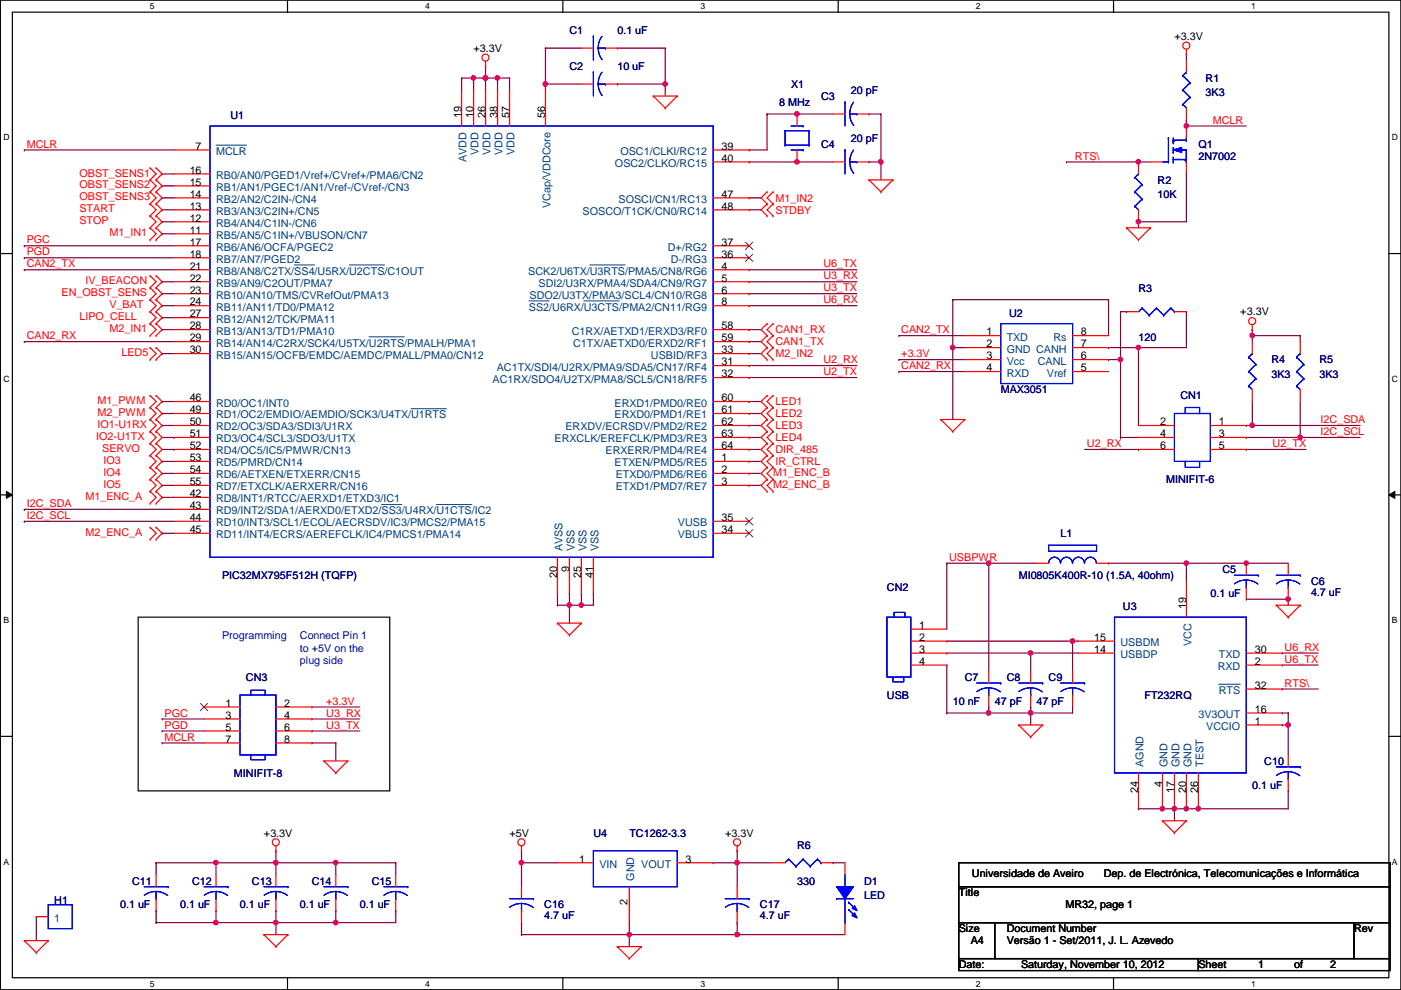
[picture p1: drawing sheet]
<svg xmlns="http://www.w3.org/2000/svg" width="297mm" height="210mm" viewBox="0 0 297 210" stroke-linecap="round" stroke-linejoin="round" font-family="sans-serif">
<defs><g id="words">
<g font-size="2.3">
<text x="100.4" y="11">+3.3V</text>
<text x="249" y="8.5">+3.3V</text>
<text x="97.8" y="24.9" transform="rotate(-90 97.8 24.9)">19</text>
<text x="100.4" y="24.9" transform="rotate(-90 100.4 24.9)">10</text>
<text x="102.9" y="24.9" transform="rotate(-90 102.9 24.9)">26</text>
<text x="105.4" y="24.9" transform="rotate(-90 105.4 24.9)">38</text>
<text x="108" y="24.9" transform="rotate(-90 108 24.9)">57</text>
<text x="115.6" y="24.9" transform="rotate(-90 115.6 24.9)">56</text>
<text x="41.5" y="31.7">7</text>
<text x="153" y="31.7">39</text>
<text x="153" y="34.3">40</text>
<text x="40.2" y="36.8">16</text>
<text x="40.2" y="39.4">15</text>
<text x="40.2" y="41.9">14</text>
<text x="153" y="41.9">47</text>
<text x="40.2" y="44.4">13</text>
<text x="40.2" y="47">12</text>
<text x="153" y="44.4">48</text>
<text x="40.2" y="49.5">11</text>
<text x="40.2" y="52.1">17</text>
<text x="153" y="52.1">37</text>
<text x="40.2" y="54.6">18</text>
<text x="40.2" y="57.1">21</text>
<text x="40.2" y="59.7">22</text>
<text x="153" y="54.6">36</text>
<text x="153" y="57.1">4</text>
<text x="153" y="59.7">5</text>
<text x="40.2" y="62.2">23</text>
<text x="40.2" y="64.8">24</text>
<text x="153" y="62.2">6</text>
<text x="153" y="64.8">8</text>
<text x="40.2" y="67.3">27</text>
<text x="40.2" y="69.8">28</text>
<text x="153" y="69.8">58</text>
<text x="209.1" y="71.1">1</text>
<text x="229.2" y="71.1">8</text>
<text x="263" y="66.9">+3.3V</text>
<text x="40.2" y="72.4">29</text>
<text x="40.2" y="74.9">30</text>
<text x="153" y="72.4">59</text>
<text x="153" y="74.9">33</text>
<text x="153" y="77.5">31</text>
<text x="209.1" y="73.7">2</text>
<text x="209.1" y="76.2">3</text>
<text x="229.2" y="73.7">7</text>
<text x="229.2" y="76.2">6</text>
<text x="153" y="80">32</text>
<text x="209.1" y="78.7">4</text>
<text x="229.2" y="78.7">5</text>
<text x="40.2" y="85.1">46</text>
<text x="40.2" y="87.6">49</text>
<text x="153" y="85.1">60</text>
<text x="153" y="87.6">61</text>
<text x="40.2" y="90.2">50</text>
<text x="40.2" y="92.7">51</text>
<text x="40.2" y="95.2">52</text>
<text x="153" y="90.2">62</text>
<text x="153" y="92.7">63</text>
<text x="153" y="95.2">64</text>
<text x="246" y="90.2">2</text>
<text x="246" y="92.7">4</text>
<text x="246" y="95.2">6</text>
<text x="258.4" y="90.2">1</text>
<text x="258.4" y="92.7">3</text>
<text x="258.4" y="95.2">5</text>
<text x="40.2" y="97.8">53</text>
<text x="40.2" y="100.3">54</text>
<text x="153" y="97.8">1</text>
<text x="153" y="100.3">2</text>
<text x="40.2" y="102.9">55</text>
<text x="40.2" y="105.4">42</text>
<text x="40.2" y="107.9">43</text>
<text x="153" y="102.9">3</text>
<text x="40.2" y="110.5">44</text>
<text x="40.2" y="113">45</text>
<text x="153" y="110.5">35</text>
<text x="153" y="113">34</text>
<text x="118.1" y="122.5" transform="rotate(-90 118.1 122.5)">20</text>
<text x="120.7" y="121.2" transform="rotate(-90 120.7 121.2)">9</text>
<text x="123.2" y="122.5" transform="rotate(-90 123.2 122.5)">25</text>
<text x="125.8" y="122.5" transform="rotate(-90 125.8 122.5)">41</text>
<text x="251.5" y="129.1" transform="rotate(-90 251.5 129.1)">19</text>
<text x="194.9" y="133.3">1</text>
<text x="194.9" y="135.9">2</text>
<text x="232" y="135.9">15</text>
<text x="194.9" y="138.4">3</text>
<text x="194.9" y="141">4</text>
<text x="232" y="138.4">14</text>
<text x="266" y="138.4">30</text>
<text x="266" y="141">2</text>
<text x="47.8" y="149.9">1</text>
<text x="60.3" y="149.9">2</text>
<text x="266" y="146">32</text>
<text x="47.8" y="152.4">3</text>
<text x="47.8" y="154.9">5</text>
<text x="60.3" y="152.4">4</text>
<text x="60.3" y="154.9">6</text>
<text x="266" y="153.7">1</text>
<text x="266" y="151.1">16</text>
<text x="47.8" y="157.5">7</text>
<text x="60.3" y="157.5">8</text>
<text x="246.4" y="166.9" transform="rotate(-90 246.4 166.9)">4</text>
<text x="241.3" y="168.2" transform="rotate(-90 241.3 168.2)">24</text>
<text x="249" y="168.2" transform="rotate(-90 249 168.2)">17</text>
<text x="251.5" y="168.2" transform="rotate(-90 251.5 168.2)">20</text>
<text x="254" y="168.2" transform="rotate(-90 254 168.2)">26</text>
<text x="56" y="177.4">+3.3V</text>
<text x="108" y="177.4">+5V</text>
<text x="153.8" y="177.4">+3.3V</text>
<text x="122.8" y="182.9">1</text>
<text x="145.4" y="182.9">3</text>
<text x="133" y="191.8" transform="rotate(-90 133 191.8)">2</text>
<text x="203.3" y="190.1">Title</text>
<text x="206.1" y="186">Universidade de Aveiro</text>
<text x="234" y="186">Dep. de Electrónica, Telecomunicações e Informática</text>
<text x="203.3" y="197.7">Size</text>
<text x="213.4" y="197.7">Document Number</text>
<text x="225.9" y="192.6">MR32, page 1</text>
<text x="287.1" y="197.7">Rev</text>
<text x="205.8" y="200.2">A4</text>
<text x="213.4" y="200.2">Versão 1 - Set/2011, J. L. Azevedo</text>
<text x="203.3" y="205.3">Date:</text>
<text x="216.5" y="205.3">Saturday, November 10, 2012</text>
<text x="254.1" y="205.3">Sheet</text>
<text x="266.8" y="205.3">1</text>
<text x="274.4" y="205.3">of</text>
<text x="282" y="205.3">2</text>
</g>
<g font-size="2.3" fill="#000080">
<text x="120.7" y="7.2">C1</text>
<text x="130.9" y="7.2">0.1 uF</text>
<text x="120.7" y="14.8">C2</text>
<text x="130.9" y="14.8">10 uF</text>
<text x="255.6" y="17.4">R1</text>
<text x="165.2" y="22.4">8 MHz</text>
<text x="167.7" y="18.6">X1</text>
<text x="174.1" y="21.2">C3</text>
<text x="180.4" y="19.9">20 pF</text>
<text x="255.6" y="20.4">3K3</text>
<text x="48.8" y="25.2">U1</text>
<text x="174.1" y="31.3">C4</text>
<text x="180.4" y="30.1">20 pF</text>
<text x="254.1" y="31.3">Q1</text>
<text x="254.1" y="33.9">2N7002</text>
<text x="245.4" y="38.9">R2</text>
<text x="245.4" y="42">10K</text>
<text x="241.4" y="61.8">R3</text>
<text x="213.9" y="67.1">U2</text>
<text x="241.4" y="72.2">120</text>
<text x="269.6" y="77">R4</text>
<text x="279.7" y="77">R5</text>
<text x="212.2" y="83.4">MAX3051</text>
<text x="269.6" y="80.1">3K3</text>
<text x="279.7" y="80.1">3K3</text>
<text x="250.3" y="84.7">CN1</text>
<text x="247.2" y="102.4">MINIFIT-6</text>
<text x="224.9" y="113.9">L1</text>
<text x="47.1" y="122.8">PIC32MX795F512H (TQFP)</text>
<text x="188" y="125.3">CN2</text>
<text x="216" y="122.8">MI0805K400R-10 (1.5A, 40ohm)</text>
<text x="259.2" y="121.5">C5</text>
<text x="278" y="124">C6</text>
<text x="238.1" y="129.4">U3</text>
<text x="256.6" y="126.6">0.1 uF</text>
<text x="278" y="126.3">4.7 uF</text>
<text x="52.2" y="144.4">CN3</text>
<text x="188" y="148.2">USB</text>
<text x="202" y="149.4">10 nF</text>
<text x="204.6" y="144.4">C7</text>
<text x="210.9" y="149.4">47 pF</text>
<text x="213.4" y="144.4">C8</text>
<text x="219.8" y="149.4">47 pF</text>
<text x="222.3" y="144.4">C9</text>
<text x="242.7" y="148.2">FT232RQ</text>
<text x="49.6" y="164.7">MINIFIT-8</text>
<text x="265.5" y="167.2">0.1 uF</text>
<text x="268.1" y="162.1">C10</text>
<text x="125.8" y="177.4">U4</text>
<text x="133.4" y="177.4">TC1262-3.3</text>
<text x="169" y="179.9">R6</text>
<text x="11.5" y="191.6">H1</text>
<text x="28" y="187.5">C11</text>
<text x="40.7" y="187.5">C12</text>
<text x="53.4" y="187.5">C13</text>
<text x="66.1" y="187.5">C14</text>
<text x="78.8" y="187.5">C15</text>
<text x="169" y="187.5">330</text>
<text x="183.2" y="187.5">D1</text>
<text x="183.2" y="190.6">LED</text>
<text x="25.5" y="192.6">0.1 uF</text>
<text x="38.2" y="192.6">0.1 uF</text>
<text x="50.9" y="192.6">0.1 uF</text>
<text x="63.6" y="192.6">0.1 uF</text>
<text x="76.3" y="192.6">0.1 uF</text>
<text x="115.4" y="192.6">C16</text>
<text x="115.4" y="194.9">4.7 uF</text>
<text x="161.1" y="192.6">C17</text>
<text x="161.1" y="194.9">4.7 uF</text>
</g>
<g font-size="2.3" fill="#f00">
<text x="257.1" y="26.2">MCLR</text>
<text x="5.7" y="31.3">MCLR</text>
<text x="227.9" y="33.8">RTS\</text>
<text x="16.8" y="37.4">OBST_SENS1</text>
<text x="16.8" y="40">OBST_SENS2</text>
<text x="16.8" y="42.5">OBST_SENS3</text>
<text x="16.8" y="45">START</text>
<text x="16.8" y="47.6">STOP</text>
<text x="164.4" y="42.8">M1_IN2</text>
<text x="164.4" y="45.3">STDBY</text>
<text x="5.7" y="51.6">PGC</text>
<text x="23.2" y="50.1">M1_IN1</text>
<text x="5.7" y="54.1">PGD</text>
<text x="5.7" y="56.7">CAN2_TX</text>
<text x="174.6" y="59.2">U3_RX</text>
<text x="174.6" y="56.7">U6_TX</text>
<text x="13" y="62.8">EN_OBST_SENS</text>
<text x="18.1" y="60.3">IV_BEACON</text>
<text x="23.2" y="65.4">V_BAT</text>
<text x="174.6" y="61.8">U3_TX</text>
<text x="174.6" y="64.3">U6_RX</text>
<text x="5.7" y="71.9">CAN2_RX</text>
<text x="16.8" y="67.9">LIPO_CELL</text>
<text x="23.2" y="70.4">M2_IN1</text>
<text x="164.4" y="70.7">CAN1_RX</text>
<text x="191.1" y="70.7">CAN2_TX</text>
<text x="25.7" y="75.5">LED5</text>
<text x="164.4" y="75.8">M2_IN2</text>
<text x="164.4" y="73.2">CAN1_TX</text>
<text x="174.6" y="77">U2_RX</text>
<text x="191.1" y="75.7">+3.3V</text>
<text x="174.6" y="79.5">U2_TX</text>
<text x="191.1" y="78.3">CAN2_RX</text>
<text x="20.7" y="85.7">M1_PWM</text>
<text x="20.7" y="88.2">M2_PWM</text>
<text x="164.4" y="85.9">LED1</text>
<text x="164.4" y="88.5">LED2</text>
<text x="280" y="89.7">I2C_SDA</text>
<text x="20.4" y="93.3">IO2-U1TX</text>
<text x="20.7" y="90.8">IO1-U1RX</text>
<text x="21.7" y="95.8">SERVO</text>
<text x="164.4" y="91">LED3</text>
<text x="164.4" y="93.6">LED4</text>
<text x="230.5" y="94.8">U2_RX</text>
<text x="269.8" y="94.8">U2_TX</text>
<text x="280" y="92.2">I2C_SCL</text>
<text x="21.9" y="98.4">IO3</text>
<text x="21.9" y="100.9">IO4</text>
<text x="163.9" y="100.9">M1_ENC_B</text>
<text x="164.4" y="98.6">IR_CTRL</text>
<text x="164.4" y="96.1">DIR_485</text>
<text x="5.7" y="107.5">I2C_SDA</text>
<text x="18.1" y="106">M1_ENC_A</text>
<text x="21.9" y="103.5">IO5</text>
<text x="163.9" y="103.5">M2_ENC_B</text>
<text x="5.7" y="110">I2C_SCL</text>
<text x="18.1" y="113.6">M2_ENC_A</text>
<text x="201.2" y="118.9">USBPWR</text>
<text x="272.4" y="138">U6_RX</text>
<text x="272.4" y="140.5">U6_TX</text>
<text x="69.2" y="149.4">+3.3V</text>
<text x="272.4" y="145.6">RTS\</text>
<text x="34.9" y="151.9">PGC</text>
<text x="34.9" y="154.5">PGD</text>
<text x="69.2" y="151.9">U3_RX</text>
<text x="69.2" y="154.5">U3_TX</text>
<text x="34.9" y="157">MCLR</text>
</g>
<g font-size="2.3" fill="#004080">
<text x="45.8" y="32.9">MCLR</text>
<text x="98.9" y="34.3" transform="rotate(-90 98.9 34.3)">AVDD</text>
<text x="101.5" y="32.8" transform="rotate(-90 101.5 32.8)">VDD</text>
<text x="104" y="32.8" transform="rotate(-90 104 32.8)">VDD</text>
<text x="106.5" y="32.8" transform="rotate(-90 106.5 32.8)">VDD</text>
<text x="109.1" y="32.8" transform="rotate(-90 109.1 32.8)">VDD</text>
<text x="130.4" y="35.4">OSC2/CLKO/RC15</text>
<text x="131.5" y="32.9">OSC1/CLKI/RC12</text>
<text x="45.8" y="37.9">RB0/AN0/PGED1/Vref+/CVref+/PMA6/CN2</text>
<text x="45.8" y="40.5">RB1/AN1/PGEC1/AN1/Vref-/CVref-/CN3</text>
<text x="45.8" y="43">RB2/AN2/C2IN-/CN4</text>
<text x="45.8" y="45.6">RB3/AN3/C2IN+/CN5</text>
<text x="116.7" y="44.1" transform="rotate(-90 116.7 44.1)">VCap/VDDCore</text>
<text x="123.5" y="45.6">SOSCO/T1CK/CN0/RC14</text>
<text x="131.1" y="43">SOSCI/CN1/RC13</text>
<text x="45.8" y="50.6">RB5/AN5/C1IN+/VBUSON/CN7</text>
<text x="45.8" y="48.1">RB4/AN4/C1IN-/CN6</text>
<text x="45.8" y="53.2">RB6/AN6/OCFA/PGEC2</text>
<text x="141.6" y="53.2">D+/RG2</text>
<text x="45.8" y="55.7">RB7/AN7/PGED2</text>
<text x="45.8" y="58.3">RB8/AN8/C2TX/SS4/U5RX/U2CTS/C1OUT</text>
<text x="112" y="58.3">SCK2/U6TX/U3RTS/PMA5/CN8/RG6</text>
<text x="142.2" y="55.7">D-/RG3</text>
<text x="45.8" y="60.8">RB9/AN9/C2OUT/PMA7</text>
<text x="45.8" y="63.3">RB10/AN10/TMS/CVRefOut/PMA13</text>
<text x="45.8" y="65.9">RB11/AN11/TD0/PMA12</text>
<text x="112.1" y="65.9">SS2/U6RX/U3CTS/PMA2/CN11/RG9</text>
<text x="112.3" y="63.3">SDO2/U3TX/PMA3/SCL4/CN10/RG8</text>
<text x="114.2" y="60.8">SDI2/U3RX/PMA4/SDA4/CN9/RG7</text>
<text x="45.8" y="68.4">RB12/AN12/TCK/PMA11</text>
<text x="45.8" y="71">RB13/AN13/TD1/PMA10</text>
<text x="121.2" y="71">C1RX/AETXD1/ERXD3/RF0</text>
<text x="45.8" y="73.5">RB14/AN14/C2RX/SCK4/U5TX/U2RTS/PMALH/PMA1</text>
<text x="45.8" y="76">RB15/AN15/OCFB/EMDC/AEMDC/PMALL/PMA0/CN12</text>
<text x="121.5" y="73.5">C1TX/AETXD0/ERXD2/RF1</text>
<text x="138" y="76">USBID/RF3</text>
<text x="213.4" y="72.2">TXD</text>
<text x="213.4" y="74.8">GND CANH</text>
<text x="213.4" y="77.3">Vcc</text>
<text x="220" y="77.3">CANL</text>
<text x="223.3" y="72.2">Rs</text>
<text x="104.4" y="81.1">AC1RX/SDO4/U2TX/PMA8/SCL5/CN18/RF5</text>
<text x="105.3" y="78.6">AC1TX/SDI4/U2RX/PMA9/SDA5/CN17/RF4</text>
<text x="213.4" y="79.8">RXD</text>
<text x="222" y="79.8">Vref</text>
<text x="45.8" y="86.2">RD0/OC1/INT0</text>
<text x="45.8" y="88.7">RD1/OC2/EMDIO/AEMDIO/SCK3/U4TX/U1RTS</text>
<text x="130.3" y="86.2">ERXD1/PMD0/RE0</text>
<text x="130.3" y="88.7">ERXD0/PMD1/RE1</text>
<text x="45.8" y="91.3">RD2/OC3/SDA3/SDI3/U1RX</text>
<text x="45.8" y="93.8">RD3/OC4/SCL3/SDO3/U1TX</text>
<text x="117.6" y="93.8">ERXCLK/EREFCLK/PMD3/RE3</text>
<text x="119.9" y="91.3">ERXDV/ECRSDV/PMD2/RE2</text>
<text x="45.8" y="96.4">RD4/OC5/IC5/PMWR/CN13</text>
<text x="45.8" y="98.9">RD5/PMRD/CN14</text>
<text x="45.8" y="101.4">RD6/AETXEN/ETXERR/CN15</text>
<text x="128.4" y="96.4">ERXERR/PMD4/RE4</text>
<text x="130.3" y="98.9">ETXEN/PMD5/RE5</text>
<text x="130.6" y="101.4">ETXD0/PMD6/RE6</text>
<text x="45.8" y="104">RD7/ETXCLK/AERXERR/CN16</text>
<text x="45.8" y="106.5">RD8/INT1/RTCC/AERXD1/ETXD3/IC1</text>
<text x="130.6" y="104">ETXD1/PMD7/RE7</text>
<text x="45.8" y="109.1">RD9/INT2/SDA1/AERXD0/ETXD2/SS3/U4RX/U1CTS/IC2</text>
<text x="45.8" y="111.6">RD10/INT3/SCL1/ECOL/AECRSDV/IC3/PMCS2/PMA15</text>
<text x="143.7" y="111.6">VUSB</text>
<text x="45.8" y="114.1">RD11/INT4/ECRS/AEREFCLK/IC4/PMCS1/PMA14</text>
<text x="119.2" y="116.9" transform="rotate(-90 119.2 116.9)">AVSS</text>
<text x="121.8" y="116.9" transform="rotate(-90 121.8 116.9)">VSS</text>
<text x="124.3" y="116.9" transform="rotate(-90 124.3 116.9)">VSS</text>
<text x="126.9" y="116.9" transform="rotate(-90 126.9 116.9)">VSS</text>
<text x="143.7" y="114.1">VBUS</text>
<text x="237.6" y="137">USBDM</text>
<text x="252.6" y="136.9" transform="rotate(-90 252.6 136.9)">VCC</text>
<text x="237.6" y="139.5">USBDP</text>
<text x="258.2" y="142.1">RXD</text>
<text x="258.4" y="139.5">TXD</text>
<text x="258.4" y="147.2">RTS</text>
<text x="254.1" y="152.2">3V3OUT</text>
<text x="255.7" y="154.8">VCCIO</text>
<text x="242.4" y="162.6" transform="rotate(-90 242.4 162.6)">AGND</text>
<text x="247.5" y="162.6" transform="rotate(-90 247.5 162.6)">GND</text>
<text x="250.1" y="162.6" transform="rotate(-90 250.1 162.6)">GND</text>
<text x="252.6" y="162.6" transform="rotate(-90 252.6 162.6)">GND</text>
<text x="255.1" y="162.6" transform="rotate(-90 255.1 162.6)">TEST</text>
<text x="127.1" y="184">VIN</text>
<text x="136" y="184">VOUT</text>
<text x="134.5" y="186.7" transform="rotate(-90 134.5 186.7)">GND</text>
<text x="11.5" y="195.4">1</text>
</g>
<g font-size="2.3" fill="#0000a0">
<text x="47.1" y="135.5">Programming</text>
<text x="63.6" y="135.5">Connect Pin 1</text>
<text x="63.6" y="138.1">to +5V on the</text>
<text x="63.6" y="140.8">plug side</text>
</g>
<g font-size="1.8">
<text x="31.8" y="1.9">5</text>
<text x="90.1" y="1.9">4</text>
<text x="148.5" y="1.9">3</text>
<text x="206.9" y="1.9">2</text>
<text x="265.3" y="1.9">1</text>
<text x=".7" y="29.8">D</text>
<text x="295.1" y="29.8">D</text>
<text x=".7" y="80.9">C</text>
<text x="295.1" y="80.9">C</text>
<text x=".7" y="132.1">B</text>
<text x="295.1" y="132.1">B</text>
<text x=".7" y="183.3">A</text>
<text x="295.1" y="183.3">A</text>
<text x="31.8" y="209.2">5</text>
<text x="90.1" y="209.2">4</text>
<text x="148.5" y="209.2">3</text>
<text x="206.9" y="209.2">2</text>
<text x="265.3" y="209.2">1</text>
</g>
</g></defs>
<path d="M.1 0h296.9v209.8h-296.9zM2.6 2.6h291.9v204.7h-291.9z" fill="none" stroke="#000" stroke-width=".25"/>
<g fill="#fff">
<path d="M31.8 .3h1v2h-1z"/>
<path d="M31.8 207.6h1v1.9h-1z"/>
</g>
<path d="M61 0v2.6M61 207.3v2.5" fill="none" stroke="#000" stroke-width=".25"/>
<g fill="#fff">
<path d="M90.1 .3h1v2h-1z"/>
<path d="M90.1 207.6h1v1.9h-1z"/>
</g>
<path d="M119.3 0v2.6M119.3 207.3v2.5" fill="none" stroke="#000" stroke-width=".25"/>
<g fill="#fff">
<path d="M148.5 .3h1v2h-1z"/>
<path d="M148.5 207.6h1v1.9h-1z"/>
</g>
<path d="M177.7 0v2.6M177.7 207.3v2.5" fill="none" stroke="#000" stroke-width=".25"/>
<g fill="#fff">
<path d="M206.9 .3h1v2h-1z"/>
<path d="M206.9 207.6h1v1.9h-1z"/>
</g>
<path d="M236.1 0v2.6M236.1 207.3v2.5" fill="none" stroke="#000" stroke-width=".25"/>
<g fill="#fff">
<path d="M265.3 .3h.9v2h-.9z"/>
<path d="M265.3 207.6h.9v1.9h-.9z"/>
<path d="M.7 28.2h1.3v1.9h-1.3z"/>
<path d="M295.1 28.2h1.3v1.9h-1.3z"/>
<path d="M.7 79.3h1.3v2h-1.3z"/>
<path d="M295.1 79.3h1.3v2h-1.3z"/>
</g>
<path d="M.1 53.8h2.5M294.5 53.8h2.5" fill="none" stroke="#000" stroke-width=".25"/>
<g fill="#fff">
<path d="M.7 130.5h1.2v2h-1.2z"/>
<path d="M295.1 130.5h1.2v2h-1.2z"/>
</g>
<path d="M.1 104.9h2.5M294.5 104.9h2.5" fill="none" stroke="#000" stroke-width=".25"/>
<path d="M1.4 104.2l1.2 .7-1.2 .8zM294.5 104.9l1.2-.7v1.5z" fill="#000"/>
<path d="M1.4 104.2l1.2 .7-1.2 .8zM294.5 104.9l1.2-.7v1.5z" fill="none" stroke="#000" stroke-width=".21"/>
<g fill="#fff">
<path d="M.7 181.7h1.2v2h-1.2z"/>
<path d="M295.1 181.7h1.2v2h-1.2z"/>
</g>
<path d="M.1 156.1h2.5M294.5 156.1h2.5" fill="none" stroke="#000" stroke-width=".25"/>
<path d="M97.9 16.6h.1M97.9 16.6v2.5M100.4 16.6h.1M100.4 16.6h2.6" fill="none" stroke="#800040" stroke-width=".25"/>
<circle cx="100.4" cy="16.5" r=".49" fill="#f0f"/>
<circle cx="100.4" cy="16.5" r=".49" fill="none" stroke="#f0f" stroke-width=".25"/>
<path d="M100.4 16.6h.1M100.4 16.6v2.5M103 16.6h.1M103 16.6v2.5M108 16.6h.1M108 16.6v2.5" fill="none" stroke="#800040" stroke-width=".25"/>
<circle cx="102.9" cy="16.5" r=".49" fill="#f0f"/>
<circle cx="102.9" cy="16.5" r=".49" fill="none" stroke="#f0f" stroke-width=".25"/>
<path d="M105.5 16.6h.1M105.5 16.6h2.5M105.5 16.6v2.5" fill="none" stroke="#800040" stroke-width=".25"/>
<circle cx="105.5" cy="16.5" r=".49" fill="#f0f"/>
<circle cx="105.5" cy="16.5" r=".49" fill="none" stroke="#f0f" stroke-width=".25"/>
<path d="M103 14h.1M103 14v2.6M118.2 125.8h.1M118.2 128.3h.1M118.2 125.8v2.5M120.7 125.8h.1M120.7 125.8v2.5h-2.5M123.3 128.3h.1M125.8 125.8h.1M125.8 125.8v2.5h-2.5" fill="none" stroke="#800040" stroke-width=".25"/>
<circle cx="123.2" cy="128.3" r=".49" fill="#f0f"/>
<circle cx="123.2" cy="128.3" r=".49" fill="none" stroke="#f0f" stroke-width=".25"/>
<g fill="none" stroke="#800040" stroke-width=".25">
<path d="M158.8 31.8h.1M158.8 31.8h3.8M184.2 24.2h.1M184.2 34.3h.1M184.2 24.2h2.6M184.2 34.3h2.6M5.2 52.1h.1M5.2 54.7h.1M5.2 52.1h31.7M5.2 54.7h31.7M120.7 128.3h.1M120.7 128.3v3.8"/>
<path d="M123.3 125.8h.1M123.3 125.8v2.5M33.1 182.9h.1M33.1 193.1h.1M33.1 195.6h.1M33.1 182.9v2.6M33.1 193.1v2.5M33.1 182.9h25.4M33.1 195.6h12.7M45.8 182.9h.1M45.8 182.9v2.6M83.9 182.9h.1"/>
<path d="M83.9 193.1h.1M83.9 182.9v2.6M83.9 193.1v2.5"/>
</g>
<circle cx="45.8" cy="182.9" r=".49" fill="#f0f"/>
<circle cx="45.8" cy="182.9" r=".49" fill="none" stroke="#f0f" stroke-width=".25"/>
<path d="M58.5 182.9h.1M58.5 182.9v2.6M71.2 182.9h.1M71.2 182.9h12.7" fill="none" stroke="#800040" stroke-width=".25"/>
<circle cx="71.2" cy="182.9" r=".49" fill="#f0f"/>
<circle cx="71.2" cy="182.9" r=".49" fill="none" stroke="#f0f" stroke-width=".25"/>
<path d="M45.8 193.1h.1M45.8 195.6h.1M45.8 193.1v2.5M45.8 195.6h12.7M71.2 182.9h.1M71.2 182.9v2.6" fill="none" stroke="#800040" stroke-width=".25"/>
<circle cx="45.8" cy="195.6" r=".49" fill="#f0f"/>
<circle cx="45.8" cy="195.6" r=".49" fill="none" stroke="#f0f" stroke-width=".25"/>
<path d="M58.5 193.1h.1M58.5 193.1v2.5M71.2 195.6h.1M71.2 195.6h12.7" fill="none" stroke="#800040" stroke-width=".25"/>
<circle cx="71.2" cy="195.6" r=".49" fill="#f0f"/>
<circle cx="71.2" cy="195.6" r=".49" fill="none" stroke="#f0f" stroke-width=".25"/>
<path d="M169 34.3h.1M169 34.3h7.6M71.2 193.1h.1M71.2 193.1v2.5" fill="none" stroke="#800040" stroke-width=".25"/>
<circle cx="169" cy="34.3" r=".49" fill="#f0f"/>
<circle cx="169" cy="34.3" r=".49" fill="none" stroke="#f0f" stroke-width=".25"/>
<path d="M162.6 24.2h.1M162.6 24.2v7.6M169 24.2h.1M169 24.2h7.6" fill="none" stroke="#800040" stroke-width=".25"/>
<circle cx="169" cy="24.1" r=".49" fill="#f0f"/>
<circle cx="169" cy="24.1" r=".49" fill="none" stroke="#f0f" stroke-width=".25"/>
<path d="M186.8 24.2h.1M186.8 24.2v10.1M58.5 195.6h.1M58.5 180.4h.1M58.5 180.4v2.5M58.5 195.6v2.6" fill="none" stroke="#800040" stroke-width=".25"/>
<circle cx="186.7" cy="34.3" r=".49" fill="#f0f"/>
<circle cx="186.7" cy="34.3" r=".49" fill="none" stroke="#f0f" stroke-width=".25"/>
<path d="M5.2 108h.1M5.2 110.5h.1M5.2 108h31.7M5.2 110.5h31.7M120.7 128.3h.1M120.7 128.3h2.6" fill="none" stroke="#800040" stroke-width=".25"/>
<circle cx="120.7" cy="128.3" r=".49" fill="#f0f"/>
<circle cx="120.7" cy="128.3" r=".49" fill="none" stroke="#f0f" stroke-width=".25"/>
<path d="M97.9 16.6h.1M97.9 16.6h2.5M103 16.6h.1M103 16.6h2.5" fill="none" stroke="#800040" stroke-width=".25"/>
<circle cx="102.9" cy="16.5" r=".49" fill="#f0f"/>
<circle cx="102.9" cy="16.5" r=".49" fill="none" stroke="#f0f" stroke-width=".25"/>
<path d="M5.2 31.8h.1M5.2 31.8h31.7M158.8 34.3h.1M158.8 34.3h10.2M162.6 24.2h.1M162.6 24.2h6.4M58.5 182.9h.1M58.5 182.9h12.7" fill="none" stroke="#800040" stroke-width=".25"/>
<circle cx="58.5" cy="182.9" r=".49" fill="#f0f"/>
<circle cx="58.5" cy="182.9" r=".49" fill="none" stroke="#f0f" stroke-width=".25"/>
<path d="M58.5 195.6h.1M58.5 195.6h12.7" fill="none" stroke="#800040" stroke-width=".25"/>
<circle cx="58.5" cy="195.6" r=".49" fill="#f0f"/>
<circle cx="58.5" cy="195.6" r=".49" fill="none" stroke="#f0f" stroke-width=".25"/>
<path d="M115.7 17.8h.1M115.7 10.2h.1M115.7 17.8h7.6M115.7 10.2h7.6M115.7 17.8v1.3" fill="none" stroke="#800040" stroke-width=".25"/>
<circle cx="115.6" cy="17.8" r=".49" fill="#f0f"/>
<circle cx="115.6" cy="17.8" r=".49" fill="none" stroke="#f0f" stroke-width=".25"/>
<path d="M130.9 17.8h.1M130.9 17.8h10.2" fill="none" stroke="#800040" stroke-width=".25"/>
<circle cx="141" cy="17.8" r=".49" fill="#f0f"/>
<circle cx="141" cy="17.8" r=".49" fill="none" stroke="#f0f" stroke-width=".25"/>
<g fill="none" stroke="#800040" stroke-width=".25">
<path d="M115.7 10.2h.1M115.7 10.2v7.6M130.9 10.2h.1M130.9 10.2h10.2M141.1 10.2h.1M141.1 17.8h.1M141.1 10.2v10.2M251.5 11.5h.1M251.5 11.5v1.2M186.8 34.3h.1M186.8 34.3v3.8M251.5 25.4h.1"/>
<path d="M251.5 36.9h.1M251.5 25.4v1.3M251.5 36.9v10.1h-10.1M241.4 47h.1M241.4 47v1.3M7.7 194.4h.1M7.7 194.4v5"/>
</g>
<circle cx="241.4" cy="47" r=".49" fill="#f0f"/>
<circle cx="241.4" cy="47" r=".49" fill="none" stroke="#f0f" stroke-width=".25"/>
<path d="M226.1 34.3h.1M226.1 34.3h15.3M251.5 26.7h.1M251.5 26.7h12.7" fill="none" stroke="#800040" stroke-width=".25"/>
<circle cx="251.5" cy="26.7" r=".49" fill="#f0f"/>
<circle cx="251.5" cy="26.7" r=".49" fill="none" stroke="#f0f" stroke-width=".25"/>
<path d="M190.6 71.2h.1M190.6 78.8h.1M190.6 76.2h.1M190.6 71.2h14M190.6 78.8h14M190.6 76.2h14M202 73.7h.1M202 73.7v15.2" fill="none" stroke="#800040" stroke-width=".25"/>
<circle cx="202" cy="73.7" r=".49" fill="#f0f"/>
<circle cx="202" cy="73.7" r=".49" fill="none" stroke="#f0f" stroke-width=".25"/>
<g fill="none" stroke="#800040" stroke-width=".25">
<path d="M241.4 34.3h.1M241.4 34.3h2.5M202 73.7h.1M202 63.5h.1M202 73.7h2.6M202 63.5v10.2M202 63.5h33M235 63.5h.1M235 76.2h.1M235 63.5v7.7M235 76.2h2.6M265.5 90.2h.1"/>
<path d="M265.5 90.2h22.9M275.7 92.8h.1M275.7 92.8h12.7"/>
</g>
<circle cx="241.4" cy="34.3" r=".49" fill="#f0f"/>
<circle cx="241.4" cy="34.3" r=".49" fill="none" stroke="#f0f" stroke-width=".25"/>
<path d="M237.6 76.2h.1M237.6 76.2v16.6M34.4 85.1h.1M34.4 87.7h.1M34.4 85.1h2.5M34.4 87.7h2.5" fill="none" stroke="#800040" stroke-width=".25"/>
<circle cx="237.5" cy="76.2" r=".49" fill="#f0f"/>
<circle cx="237.5" cy="76.2" r=".49" fill="none" stroke="#f0f" stroke-width=".25"/>
<path d="M241.4 73.7h.1M241.4 73.7h10.1M265.5 69.9h.1M265.5 71.2h.1M265.5 69.9v2.5M265.5 71.2h10.2M237.6 92.8h.1M237.6 92.8h3.8" fill="none" stroke="#800040" stroke-width=".25"/>
<circle cx="265.5" cy="71.1" r=".49" fill="#f0f"/>
<circle cx="265.5" cy="71.1" r=".49" fill="none" stroke="#f0f" stroke-width=".25"/>
<path d="M275.7 71.2h.1M275.7 71.2v1.2M265.5 90.2h.1M265.5 85.1v5.1" fill="none" stroke="#800040" stroke-width=".25"/>
<circle cx="265.5" cy="90.2" r=".49" fill="#f0f"/>
<circle cx="265.5" cy="90.2" r=".49" fill="none" stroke="#f0f" stroke-width=".25"/>
<path d="M264.2 90.2h.1M264.2 90.2h1.3M275.7 92.8h.1M275.7 85.1v7.7" fill="none" stroke="#800040" stroke-width=".25"/>
<circle cx="275.6" cy="92.7" r=".49" fill="#f0f"/>
<circle cx="275.6" cy="92.7" r=".49" fill="none" stroke="#f0f" stroke-width=".25"/>
<path d="M237.6 66.1h.1M237.6 66.1v10.1M237.6 66.1h1.2M238.8 66.1h.1M241.4 73.7h.1M241.4 73.7v16.5M251.5 66.1h.1M251.5 66.1v7.6M264.2 92.8h.1M264.2 92.8h11.5" fill="none" stroke="#800040" stroke-width=".25"/>
<circle cx="241.4" cy="73.7" r=".49" fill="#f0f"/>
<circle cx="241.4" cy="73.7" r=".49" fill="none" stroke="#f0f" stroke-width=".25"/>
<g fill="none" stroke="#800040" stroke-width=".25">
<path d="M34.4 36.9h.1M34.4 39.4h.1M34.4 36.9h2.5M34.4 39.4h2.5M158.8 59.7h.1M158.8 44.5h.1M158.8 42h.1M158.8 59.7h22.9M158.8 44.5h2.6M158.8 42h2.6M34.4 62.3h.1M34.4 64.8h.1"/>
<path d="M34.4 75h.1M34.4 62.3h2.5M34.4 64.8h2.5M34.4 75h2.5M158.8 77.5h.1M158.8 62.3h.1M158.8 75h.1M158.8 62.3h22.9M158.8 77.5h22.9M158.8 75h2.6M235 73.7h.1M235 73.7h6.4"/>
<path d="M158.8 80.1h.1M158.8 80.1h22.9M230 95.3h11.4M241.4 95.3h.1M264.2 95.3h.1M264.2 95.3h12.7M34.4 152.4h.1M34.4 155h.1M34.4 157.5h.1M34.4 152.4h8.9M34.4 155h8.9M34.4 157.5h8.9"/>
<path d="M66.1 149.9h.1M66.1 152.4h.1M66.1 155h.1M66.1 157.5h.1M66.1 152.4h10.2M66.1 155h10.2M66.1 157.5h5.1M66.1 149.9h10.2M71.2 157.5h.1M71.2 157.5v3.8M133.4 198.2h.1M133.4 198.2h22.9"/>
<path d="M156.3 180.4h.1M156.3 180.4v2.5"/>
</g>
<circle cx="133.4" cy="198.1" r=".49" fill="#f0f"/>
<circle cx="133.4" cy="198.1" r=".49" fill="none" stroke="#f0f" stroke-width=".25"/>
<path d="M110.6 182.9h.1M110.6 182.9h7.6M110.6 182.9v5.1" fill="none" stroke="#800040" stroke-width=".25"/>
<circle cx="110.5" cy="182.9" r=".49" fill="#f0f"/>
<circle cx="110.5" cy="182.9" r=".49" fill="none" stroke="#f0f" stroke-width=".25"/>
<g fill="none" stroke="#800040" stroke-width=".25">
<path d="M110.6 195.6h.1M110.6 198.2h.1M110.6 195.6v2.6M133.4 195.6h.1M133.4 195.6v2.6h-22.8M151.2 182.9h.1M151.2 182.9h5.1M156.3 195.6h.1M156.3 182.9h.1M156.3 198.2h.1M156.3 198.2h22.9M156.3 182.9v5.1"/>
<path d="M156.3 195.6v2.6"/>
</g>
<circle cx="156.3" cy="198.1" r=".49" fill="#f0f"/>
<circle cx="156.3" cy="198.1" r=".49" fill="none" stroke="#f0f" stroke-width=".25"/>
<path d="M133.4 198.2h.1M133.4 198.2v2.5M156.3 182.9h.1M156.3 182.9h7.6" fill="none" stroke="#800040" stroke-width=".25"/>
<circle cx="156.3" cy="182.9" r=".49" fill="#f0f"/>
<circle cx="156.3" cy="182.9" r=".49" fill="none" stroke="#f0f" stroke-width=".25"/>
<path d="M200.7 141h.1M200.7 141v10.2M218.5 151.2h.1M218.5 151.2h8.9M176.6 182.9h.1M176.6 182.9h2.6" fill="none" stroke="#800040" stroke-width=".25"/>
<circle cx="218.5" cy="151.1" r=".49" fill="#f0f"/>
<circle cx="218.5" cy="151.1" r=".49" fill="none" stroke="#f0f" stroke-width=".25"/>
<path d="M209.6 151.2h.1M209.6 151.2h8.9M218.5 149.9h.1M218.5 151.2h.1M218.5 149.9v3.8M227.4 149.9h.1M227.4 149.9v1.3" fill="none" stroke="#800040" stroke-width=".25"/>
<circle cx="209.6" cy="151.1" r=".49" fill="#f0f"/>
<circle cx="209.6" cy="151.1" r=".49" fill="none" stroke="#f0f" stroke-width=".25"/>
<path d="M218.5 138.5h.1M218.5 138.5v3.8M218.5 138.5h10.2" fill="none" stroke="#800040" stroke-width=".25"/>
<circle cx="218.5" cy="138.4" r=".49" fill="#f0f"/>
<circle cx="218.5" cy="138.4" r=".49" fill="none" stroke="#f0f" stroke-width=".25"/>
<path d="M251.5 119.4h.1M251.5 119.4h12.7" fill="none" stroke="#800040" stroke-width=".25"/>
<circle cx="264.2" cy="119.4" r=".49" fill="#f0f"/>
<circle cx="264.2" cy="119.4" r=".49" fill="none" stroke="#f0f" stroke-width=".25"/>
<circle cx="251.5" cy="119.4" r=".49" fill="#f0f"/>
<circle cx="251.5" cy="119.4" r=".49" fill="none" stroke="#f0f" stroke-width=".25"/>
<path d="M264.2 119.4h.1M264.2 119.4h8.9M227.4 135.9h.1M227.4 135.9v6.4" fill="none" stroke="#800040" stroke-width=".25"/>
<circle cx="227.4" cy="135.9" r=".49" fill="#f0f"/>
<circle cx="227.4" cy="135.9" r=".49" fill="none" stroke="#f0f" stroke-width=".25"/>
<path d="M264.2 127h.1M264.2 127h8.9M273.1 127h.1M273.1 127v1.3" fill="none" stroke="#800040" stroke-width=".25"/>
<circle cx="273.1" cy="127" r=".49" fill="#f0f"/>
<circle cx="273.1" cy="127" r=".49" fill="none" stroke="#f0f" stroke-width=".25"/>
<path d="M200.7 119.4h.1M200.7 119.4v14M200.7 119.4h8.9" fill="none" stroke="#800040" stroke-width=".25"/>
<circle cx="209.6" cy="119.4" r=".49" fill="#f0f"/>
<circle cx="209.6" cy="119.4" r=".49" fill="none" stroke="#f0f" stroke-width=".25"/>
<g fill="none" stroke="#800040" stroke-width=".25">
<path d="M209.6 119.4h.1M209.6 119.4v22.9M200.7 135.9h.1M200.7 135.9h28M227.4 135.9h.1M271.9 138.5h.1M271.9 138.5h7.6M200.7 151.2h.1M209.6 149.9h.1M209.6 149.9v1.3h-8.9M271.9 141h.1M271.9 141h7.6"/>
<path d="M251.5 171.5h.1M251.5 171.5h2.6"/>
</g>
<circle cx="251.5" cy="171.5" r=".49" fill="#f0f"/>
<circle cx="251.5" cy="171.5" r=".49" fill="none" stroke="#f0f" stroke-width=".25"/>
<g fill="none" stroke="#800040" stroke-width=".25">
<path d="M209.6 119.4h.1M209.6 119.4h10.2M235 119.4h.1M235 119.4h16.5M251.5 119.4h.1M251.5 119.4v3.8M200.7 138.5h.1M200.7 138.5h17.8M271.9 146.1h.1M271.9 146.1h7.6M241.4 171.5h.1M241.4 171.5h5.1"/>
<path d="M249 171.5h.1M249 171.5h2.5"/>
</g>
<circle cx="249" cy="171.5" r=".49" fill="#f0f"/>
<circle cx="249" cy="171.5" r=".49" fill="none" stroke="#f0f" stroke-width=".25"/>
<path d="M246.5 171.5h.1M246.5 171.5h2.5" fill="none" stroke="#800040" stroke-width=".25"/>
<circle cx="246.4" cy="171.5" r=".49" fill="#f0f"/>
<circle cx="246.4" cy="171.5" r=".49" fill="none" stroke="#f0f" stroke-width=".25"/>
<path d="M254.1 171.5h.1M254.1 171.5h19" fill="none" stroke="#800040" stroke-width=".25"/>
<circle cx="254.1" cy="171.5" r=".49" fill="#f0f"/>
<circle cx="254.1" cy="171.5" r=".49" fill="none" stroke="#f0f" stroke-width=".25"/>
<path d="M271.9 153.7h.1M271.9 153.7h1.2M273.1 153.7h.1M273.1 153.7v6.4M249 171.5h.1M249 171.5v2.5M273.1 167.7h.1M273.1 167.7v3.8" fill="none" stroke="#800040" stroke-width=".25"/>
<circle cx="273.1" cy="153.7" r=".49" fill="#f0f"/>
<circle cx="273.1" cy="153.7" r=".49" fill="none" stroke="#f0f" stroke-width=".25"/>
<g fill="none" stroke="#800040" stroke-width=".25">
<path d="M5.2 57.2h.1M5.2 57.2h31.7M34.4 42h.1M34.4 59.7h.1M34.4 44.5h.1M34.4 47h.1M34.4 49.6h.1M34.4 42h2.5M34.4 59.7h2.5M34.4 44.5h2.5M34.4 47h2.5M34.4 49.6h2.5"/>
<path d="M158.8 57.2h.1M158.8 57.2h22.9M5.2 72.4h.1M5.2 72.4h31.7M34.4 67.4h.1M34.4 69.9h.1M34.4 67.4h2.5M34.4 69.9h2.5M158.8 64.8h.1M158.8 72.4h.1M158.8 69.9h.1M158.8 64.8h22.9"/>
<path d="M158.8 72.4h2.6M158.8 69.9h2.6M34.4 97.8h.1M34.4 90.2h.1M34.4 97.8h2.5M34.4 92.8h2.5M34.4 90.2h2.5M34.4 95.3h2.5M36.9 92.8h.1M36.9 95.3h.1M158.8 92.8h.1M158.8 90.2h.1"/>
<path d="M158.8 87.7h.1M158.8 85.1h.1M158.8 97.8h.1M158.8 95.3h.1M158.8 97.8h2.6M158.8 92.8h2.6M158.8 90.2h2.6M158.8 87.7h2.6M158.8 85.1h2.6M158.8 95.3h2.6M34.4 100.4h.1M34.4 102.9h.1"/>
<path d="M34.4 105.5h.1M34.4 113.1h.1M34.4 100.4h2.5M34.4 102.9h2.5M34.4 105.5h2.5M34.4 113.1h2.5M158.8 100.4h.1M158.8 102.9h.1M158.8 100.4h2.6M158.8 102.9h2.6M271.9 151.2h.1M271.9 151.2h1.2"/>
<path d="M273.1 151.2h.1M273.1 151.2v2.5M110.6 182.9h.1M110.6 180.4v2.5"/>
</g>
<g fill="none" stroke="#f00" stroke-width=".25">
<path d="M103 14h.1M103 13v1M251.5 11.5h.1M251.5 10.5v1M31.8 35.6h.1M31.8 38.1h.1M31.8 35.6l1.3 1.3-1.3 1.2M31.8 38.1l1.3 1.3-1.3 1.3M33.1 38.1h.1M33.1 35.6h.1M33.1 35.6l1.3 1.3-1.3 1.2M33.1 38.1l1.3 1.3-1.3 1.3"/>
<path d="M138.5 20.4h.1M138.5 20.4h5.1M138.5 20.4l2.6 2.5M141.1 22.9h.1M143.6 20.4h.1M143.6 20.4l-2.5 2.5M184.2 38.1h.1M184.2 38.1h5.1M184.2 38.1l2.6 2.6M189.3 38.1h.1M189.3 38.1l-2.5 2.6M31.8 40.7h.1"/>
<path d="M31.8 43.2h.1M31.8 58.5h.1M31.8 45.8h.1M31.8 48.3h.1M31.8 50.8h.1M31.8 40.7l1.3 1.3-1.3 1.2M31.8 58.5l1.3 1.2-1.3 1.3M31.8 43.2l1.3 1.3-1.3 1.3M31.8 45.8l1.3 1.2-1.3 1.3M31.8 48.3l1.3 1.3-1.3 1.2M33.1 40.7h.1M33.1 43.2h.1"/>
<path d="M33.1 58.5h.1M33.1 45.8h.1M33.1 48.3h.1M33.1 50.8h.1M33.1 40.7l1.3 1.3-1.3 1.2M33.1 58.5l1.3 1.2-1.3 1.3M33.1 43.2l1.3 1.3-1.3 1.3M33.1 45.8l1.3 1.2-1.3 1.3M33.1 48.3l1.3 1.3-1.3 1.2M162.6 40.7h.1M162.6 43.2h.1M162.6 45.8h.1"/>
<path d="M162.6 40.7l-1.2 1.3 1.2 1.2M162.6 43.2l-1.2 1.3 1.2 1.3M163.9 43.2h.1M163.9 40.7h.1M163.9 45.8h.1M163.9 40.7l-1.3 1.3 1.3 1.2M163.9 43.2l-1.3 1.3 1.3 1.3M186.8 40.7h.1M238.8 48.3h.1M238.8 48.3h5.1M238.8 48.3l2.6 2.5M241.4 50.8h.1"/>
<path d="M243.9 48.3h.1M243.9 48.3l-2.5 2.5M31.8 61h.1M31.8 63.5h.1M31.8 73.7h.1M31.8 76.2h.1M31.8 66.1h.1M31.8 68.6h.1M31.8 71.2h.1M31.8 61l1.3 1.3-1.3 1.2M31.8 73.7l1.3 1.3-1.3 1.2M31.8 63.5l1.3 1.3-1.3 1.3"/>
<path d="M31.8 66.1l1.3 1.3-1.3 1.2M31.8 68.6l1.3 1.3-1.3 1.3M33.1 63.5h.1M33.1 61h.1M33.1 76.2h.1M33.1 73.7h.1M33.1 66.1h.1M33.1 68.6h.1M33.1 71.2h.1M33.1 61l1.3 1.3-1.3 1.2M33.1 73.7l1.3 1.3-1.3 1.2M33.1 63.5l1.3 1.3-1.3 1.3"/>
<path d="M33.1 66.1l1.3 1.3-1.3 1.2M33.1 68.6l1.3 1.3-1.3 1.3M162.6 73.7h.1M162.6 76.2h.1M162.6 68.6h.1M162.6 71.2h.1M162.6 73.7l-1.2 1.3 1.2 1.2M162.6 68.6l-1.2 1.3 1.2 1.3M162.6 71.2l-1.2 1.2 1.2 1.3M163.9 76.2h.1M163.9 73.7h.1M163.9 71.2h.1"/>
<path d="M163.9 68.6h.1M163.9 71.2l-1.3 1.2 1.3 1.3M163.9 73.7l-1.3 1.3 1.3 1.2M163.9 68.6l-1.3 1.3 1.3 1.3M265.5 69.9h.1M265.5 68.9v1M31.8 83.9h.1M31.8 86.4h.1M31.8 88.9h.1M31.8 96.6h.1M31.8 99.1h.1M31.8 91.5h.1"/>
<path d="M31.8 94h.1M31.8 83.9l1.3 1.2-1.3 1.3M31.8 86.4l1.3 1.3-1.3 1.2M31.8 96.6l1.3 1.2-1.3 1.3M31.8 99.1l1.3 1.3-1.3 1.2M31.8 91.5l1.3 1.3-1.3 1.2M31.8 94l1.3 1.3-1.3 1.3M31.8 88.9l1.3 1.3-1.3 1.3M33.1 86.4h.1M33.1 83.9h.1M33.1 88.9h.1M33.1 99.1h.1"/>
<path d="M33.1 96.6h.1M33.1 94h.1M33.1 91.5h.1M33.1 83.9l1.3 1.2-1.3 1.3M33.1 86.4l1.3 1.3-1.3 1.2M33.1 96.6l1.3 1.2-1.3 1.3M33.1 99.1l1.3 1.3-1.3 1.2M33.1 91.5l1.3 1.3-1.3 1.2M33.1 94l1.3 1.3-1.3 1.3M33.1 88.9l1.3 1.3-1.3 1.3M162.6 83.9h.1M162.6 86.4h.1"/>
<path d="M162.6 88.9h.1M162.6 91.5h.1M162.6 94h.1M162.6 96.6h.1M162.6 99.1h.1M162.6 96.6l-1.2 1.2 1.2 1.3M162.6 83.9l-1.2 1.2 1.2 1.3M162.6 86.4l-1.2 1.3 1.2 1.2M162.6 88.9l-1.2 1.3 1.2 1.3M162.6 91.5l-1.2 1.3 1.2 1.2M162.6 99.1l-1.2 1.3 1.2 1.2M162.6 94l-1.2 1.3 1.2 1.3"/>
<path d="M163.9 86.4h.1M163.9 83.9h.1M163.9 88.9h.1M163.9 91.5h.1M163.9 94h.1M163.9 99.1h.1M163.9 96.6h.1M163.9 91.5l-1.3 1.3 1.3 1.2M163.9 83.9l-1.3 1.2 1.3 1.3M163.9 86.4l-1.3 1.3 1.3 1.2M163.9 88.9l-1.3 1.3 1.3 1.3M163.9 96.6l-1.3 1.2 1.3 1.3"/>
<path d="M163.9 99.1l-1.3 1.3 1.3 1.2M163.9 94l-1.3 1.3 1.3 1.3M199.5 88.9h.1M199.5 88.9h5.1M199.5 88.9l2.5 2.6M202 91.5h.1M204.6 88.9h.1M204.6 88.9l-2.6 2.6M241.4 90.2h7.6M241.4 92.8h7.6M241.4 95.3h7.6M256.6 90.2h7.6"/>
<path d="M256.6 92.8h7.6M256.6 95.3h7.6M31.8 101.6h.1M31.8 104.2h.1M31.8 106.7h.1M31.8 111.8h.1M31.8 114.3h.1M31.8 101.6l1.3 1.3-1.3 1.3M31.8 104.2l1.3 1.3-1.3 1.2M31.8 111.8l1.3 1.3-1.3 1.2M33.1 101.6h.1M33.1 104.2h.1"/>
<path d="M33.1 106.7h.1M33.1 114.3h.1M33.1 111.8h.1M33.1 101.6l1.3 1.3-1.3 1.3M33.1 104.2l1.3 1.3-1.3 1.2M33.1 111.8l1.3 1.3-1.3 1.2M162.6 101.6h.1M162.6 104.2h.1M162.6 101.6l-1.2 1.3 1.2 1.3M163.9 101.6h.1M163.9 104.2h.1M163.9 101.6l-1.3 1.3 1.3 1.3"/>
<path d="M118.2 132.1h.1M118.2 132.1h5.1M118.2 132.1l2.5 2.6M120.7 134.7h.1M123.3 132.1h.1M123.3 132.1l-2.6 2.6M270.6 128.3h.1M270.6 128.3h5.1M270.6 128.3l2.5 2.6M273.1 130.9h.1M275.7 128.3h.1M275.7 128.3l-2.6 2.6"/>
<path d="M216 153.7h.1M216 153.7h5.1M216 153.7l2.5 2.6M218.5 156.3h.1M221.1 153.7h.1M221.1 153.7l-2.6 2.6M58.5 179.4v1M68.7 161.3h.1M68.7 161.3h5M68.7 161.3l2.5 2.6M71.2 163.9h.1M73.7 161.3h.1"/>
<path d="M73.7 161.3l-2.5 2.6M110.6 179.4v1M156.3 179.4v1M246.5 174h.1M246.5 174h5M246.5 174l2.5 2.6M249 176.6h.1M251.5 174h.1M251.5 174l-2.5 2.6M5.2 199.4h.1M5.2 199.4h5M5.2 199.4l2.5 2.6"/>
<path d="M10.2 199.4h.1M10.2 199.4l-2.5 2.6M56 198.2h.1M56 198.2h5M56 198.2l2.5 2.5M58.5 180.4h.1M61 198.2h.1M61 198.2l-2.5 2.5M110.6 180.4h.1M156.3 180.4h.1M7.7 202h.1M58.5 200.7h.1"/>
<path d="M130.9 200.7h.1M130.9 200.7h5.1M130.9 200.7l2.5 2.5M133.4 203.2h.1M136 200.7h.1M136 200.7l-2.6 2.5"/>
<circle cx="102.9" cy="12.2" r=".75"/>
<circle cx="251.5" cy="9.7" r=".75"/>
<circle cx="265.5" cy="68.1" r=".75"/>
<circle cx="58.5" cy="178.6" r=".75"/>
<circle cx="110.5" cy="178.6" r=".75"/>
<circle cx="156.3" cy="178.6" r=".75"/>
</g>
<path d="M29.3 130.9h53.3v36.8h-53.3zM203.3 182.9h91.4v5.1h-91.4zM203.3 188h91.4v7.6h-91.4zM203.3 195.6h7.6v7.6h-7.6zM210.9 195.6h76.2v7.6h-76.2zM287.1 195.6h7.6v7.6h-7.6zM203.3 203.2h50.8v2.6h-50.8zM254.1 203.2h40.6v2.6h-40.6z" fill="none" stroke="#000" stroke-width=".25"/>
<path d="M249 87.7h7.6v10.1h-7.6zM251.3 87.7v-1.3h3v1.3h-.2M251.5 97.8h-.2v1.3h3v-1.3M177.4 190.5h.1M177.4 190.5h3.5M179.2 188h.1M179.2 195.6h.1M179.2 185.5v2.5M179.2 190.5v5.1" fill="none" stroke="#00f" stroke-width=".25"/>
<path d="M177.4 188h3.5l-1.7 2.5z" fill-rule="evenodd" fill="#00f"/>
<path d="M177.4 188h3.5l-1.7 2.5z" fill="none" stroke="#00f" stroke-width=".25"/>
<path d="M181.2 193.6l.5 1-1-.5z" fill-rule="evenodd" fill="#00f"/>
<path d="M181.2 193.6l.5 1-1-.5z" fill="none" stroke="#00f" stroke-width=".25"/>
<path d="M181.2 192.1l.5 1-1-.5z" fill-rule="evenodd" fill="#00f"/>
<path d="M177.4 190.5h.1M177.4 190.5h3.5M179.2 188h.1M179.2 195.6h.1M179.2 185.5v2.5M179.2 190.5v5.1M179.9 191.3h.1M179.9 192.8h.1M179.9 191.3l1.5 1.5M179.9 192.8l1.5 1.6M181.2 192.1l.5 1-1-.5z" fill="none" stroke="#00f" stroke-width=".25"/>
<path d="M177.4 188h3.5l-1.7 2.5z" fill-rule="evenodd" fill="#00f"/>
<path d="M177.4 188h3.5l-1.7 2.5z" fill="none" stroke="#00f" stroke-width=".25"/>
<path d="M181.2 193.6l.5 1-1-.5z" fill-rule="evenodd" fill="#00f"/>
<path d="M181.2 193.6l.5 1-1-.5z" fill="none" stroke="#00f" stroke-width=".25"/>
<path d="M181.2 192.1l.5 1-1-.5z" fill-rule="evenodd" fill="#00f"/>
<g fill="none" stroke="#00f" stroke-width=".25">
<path d="M125.8 15.3h.1M125.8 15.3v5.1M126.8 17.8l.2 1.1 .7 1.4M126.8 17.8h1.6M127.6 15.3l-.5 .9-.3 1.6M128.4 17.8h.1M250.8 19.1h.1M250.8 16h.1M250.8 19.1l1.5 1.5M250.8 16l1.5 1.6M251.5 15.3h.1M251.5 15.3l-.7 .7"/>
<path d="M252.3 17.6h.1M252.3 17.6l-1.5 1.5M166.5 27.7h.1M166.5 30.8h.1M166.5 30.8h5M166.5 27.7h5M166.5 27.7v3.1M167.7 31.8h2.6M167.7 26.7h2.6M170.3 31.8h.1M170.3 26.7h.1M171.5 30.8h.1"/>
<path d="M171.5 27.7h.1M171.5 27.7v3.1M179.2 31.8h.1M179.2 31.8v5.1M180.2 34.3l.1 1.1 .7 1.4M180.2 34.3h1.5M181 31.8l-.5 1-.3 1.5M181.7 34.3h.1M246.5 34.3h1.2M247.7 34.3h.1M247.7 29.3h.1M247.7 29.3v5"/>
<path d="M248.7 29.8h.1M248.7 34.3h.1M248.7 29.8h2.8M248.7 33.8h2.8M248.7 33.3v1M249 29.8h.1M250 31.8h1.5M250.8 22.1h.1M250.8 22.1l.7 .8M251.3 33.8h.1M251.5 29.8h.1M251.5 31.8h.1"/>
<path d="M251.5 34.3h.1M251.5 33.8h.1M251.5 29.3v.5M251.5 31.8v2.5M252.3 20.6h.1M252.3 20.6l-1.5 1.5M212.2 68.6h15.2v12.7h-15.2zM242.1 65.3h.1M242.1 65.3l-.7 .8M242.1 65.3l1.6 1.5M243.7 66.8h.1M245.2 65.3h.1"/>
<path d="M245.2 65.3l-1.5 1.5M245.2 65.3l1.5 1.5M246.7 66.8h.1M248.2 65.3h.1M248.2 65.3l-1.5 1.5M248.2 65.3l.8 .8M249 66.1h.1M264.7 78.8h.1M264.7 75.7h.1M264.7 78.8l1.6 1.5M264.7 75.7l1.6 1.6M265.5 75h.1"/>
<path d="M265.5 75l-.8 .7M266.3 77.3h.1M266.3 77.3l-1.6 1.5M274.9 78.8h.1M274.9 75.7h.1M274.9 78.8l1.5 1.5M274.9 75.7l1.5 1.6M275.7 75h.1M275.7 75l-.8 .7M276.4 77.3h.1M276.4 77.3l-1.5 1.5M264.7 81.8h.1"/>
<path d="M264.7 81.8l.8 .8M266.3 80.3h.1M266.3 80.3l-1.6 1.5M274.9 81.8h.1M274.9 81.8l.8 .8M276.4 80.3h.1M276.4 80.3l-1.5 1.5M261.7 122h5.1M264.2 124.5h.1M264.2 123l1.1 .1 1.4 .7M264.2 123l-1.5 .3-1 .5M264.2 123v1.5"/>
<path d="M266.8 122h.1M270.6 122h5.1M273.1 124.5h.1M273.1 123l1.1 .1 1.4 .7M273.1 123l-1.5 .3-1 .5M273.1 123v1.5M275.7 122h.1M50.9 147.4h7.6v12.7h-7.6zM53.2 147.4v-1.1h3v1.1M207.1 144.8h5.1M209.6 147.4h.1M209.6 145.8l1.1 .2 1.4 .7"/>
<path d="M209.6 145.8l-1.5 .3-1 .5M209.6 145.8v1.6M212.2 144.8h.1M216 144.8h5.1M218.5 147.4h.1M218.5 145.8l1.1 .2 1.4 .7M218.5 145.8l-1.6 .3-.9 .5M218.5 145.8v1.6M221.1 144.8h.1M224.9 144.8h5.1M227.4 147.4h.1M227.4 145.8l1.1 .2 1.4 .7"/>
<path d="M227.4 145.8l-1.6 .3-.9 .5M227.4 145.8v1.6M230 144.8h.1M53.2 160.1v1h3v-1M10.2 191.8h5.1v5.1h-5.1zM30.6 188h5M33.1 190.5h.1M33.1 189l1 .2 1.5 .7M33.1 189l-1.6 .3-.9 .5M33.1 189v1.5M35.6 188h.1M43.3 188h5"/>
<path d="M45.8 190.5h.1M45.8 189l1 .2 1.5 .7M45.8 189l-1.6 .3-.9 .5M45.8 189v1.5M48.3 188h.1M56 188h5M58.5 190.5h.1M58.5 189l1 .2 1.5 .7M58.5 189l-1.6 .3-.9 .5M58.5 189v1.5M61 188h.1M108 190.5h5.1"/>
<path d="M110.6 193.1h.1M110.6 191.6l1 .1 1.4 .7M110.6 191.6l-1.6 .2-.9 .6M110.6 191.6v1.5M113.1 190.5h.1M125.8 180.4h17.8v7.6h-17.8zM153.8 190.5h5M156.3 193.1h.1M156.3 191.6l1 .1 1.4 .7M156.3 191.6l-1.6 .2-.9 .6M156.3 191.6v1.5M158.8 190.5h.1"/>
<path d="M179.9 191.3h.1M179.9 192.8h.1M179.9 191.3l1.5 1.5M179.9 192.8l1.5 1.6M181.2 192.1l.5 1-1-.5z"/>
</g>
<g fill="none" stroke="#f00" stroke-width=".25">
<path d="M123.3 17.8h2.5M128.4 17.8h2.5M251.5 12.7v2.6M169 24.2v2.5M169 31.8v2.5M176.6 34.3h2.6M181.7 34.3h2.5M251.5 22.9v2.5M204.6 71.2h7.6M204.6 73.7h7.6M204.6 76.2h7.6M204.6 78.8h7.6"/>
<path d="M227.4 71.2h7.6M227.4 73.7h7.6M227.4 76.2h7.6M227.4 78.8h7.6M238.8 66.1h2.6M249 66.1h2.5M265.5 72.4v2.6M275.7 72.4v2.6M265.5 82.6v2.5M275.7 82.6v2.5M264.2 119.4v2.6M273.1 119.4v2.6"/>
<path d="M264.2 124.5v2.5M273.1 124.5v2.5M43.3 149.9h7.6M43.3 152.4h7.6M43.3 155h7.6M43.3 157.5h7.6M58.5 149.9h7.6M58.5 152.4h7.6M58.5 155h7.6M58.5 157.5h7.6M209.6 142.3v2.5M209.6 147.4v2.5"/>
<path d="M218.5 142.3v2.5M218.5 147.4v2.5M227.4 142.3v2.5M227.4 147.4v2.5M7.7 194.4h2.5M33.1 185.5v2.5M33.1 190.5v2.6M45.8 185.5v2.5M45.8 190.5v2.6M58.5 185.5v2.5M58.5 190.5v2.6M110.6 188v2.5"/>
<path d="M110.6 193.1v2.5M118.2 182.9h7.6M133.4 188v7.6M143.6 182.9h7.6M156.3 188v2.5M156.3 193.1v2.5M179.2 182.9v2.6M179.2 195.6v2.6"/>
</g>
<path d="M42.5 149.1l1.6 1.6M44 149.1l-1.5 1.6" fill="none" stroke="#804000" stroke-width=".21"/>
<path d="M248.7 31.8l1.8-.5v1z" fill="#00f"/>
<g fill="none" stroke="#00f" stroke-width=".25">
<path d="M246.5 34.3h1.2M247.7 34.3h.1M247.7 29.3h.1M247.7 29.3v5M248.7 31.8l1.8-.5v1zM248.7 32.3h.1M248.7 30.3h.1M248.7 29.8h.1M248.7 34.3h.1M248.7 29.3v1M248.7 31.3v1M248.7 33.3v1"/>
<path d="M248.7 29.8h2.8M248.7 33.8h2.8M249 29.8h.1M250 31.8h1.5M251.3 33.8h.1M251.5 29.8h.1M251.5 31.8h.1M251.5 34.3h.1M251.5 33.8h.1M251.5 29.3v.5M251.5 31.8v2.5"/>
</g>
<path d="M248.7 31.8l1.8-.5v1z" fill="#00f"/>
<g fill="none" stroke="#00f" stroke-width=".25">
<path d="M125.8 7.7h.1M125.8 7.7v5M126.8 10.2l.2 1 .7 1.5M126.8 10.2h1.6M127.6 7.7l-.5 .9-.3 1.6M128.4 10.2h.1M44.5 26.7h106.7v91.5h-106.7zM179.2 21.6h.1M179.2 21.6v5.1M180.2 24.2l.1 1 .7 1.4M180.2 24.2h1.5M181 21.7l-.5 .9-.3 1.6"/>
<path d="M181.7 24.2h.1M240.6 37.6h.1M240.6 37.6l1.5 1.6M241.4 36.9h.1M241.4 36.9l-.8 .7M242.1 39.2h.1M242.1 39.2l-1.5 1.5M248.7 31.8l1.8-.5v1zM248.7 32.3h.1M248.7 30.3h.1M248.7 29.3v1M248.7 31.3v1"/>
<path d="M240.6 43.7h.1M240.6 40.7h.1M240.6 43.7l.8 .8M240.6 40.7l1.5 1.5M242.1 42.2h.1M242.1 42.2l-1.5 1.5M222.3 115.6h10.2v1.3h-10.2zM222.3 119.4a1.25 1.25 0 0 1 1.3-1.2 1.25 1.25 0 0 1 1.2 1.2 1.27 1.27 0 0 1 1.3-1.2 1.27 1.27 0 0 1 1.3 1.2 1.27 1.27 0 0 1 1.2-1.2 1.27 1.27 0 0 1 1.3 1.2 1.27 1.27 0 0 1 1.3-1.2 1.27 1.27 0 0 1 1.2 1.2M188 130.9h5.1v12.7h-5.1zM189.6 130.9v-1.1h2.3v1.1M236.3 130.9h27.9v33h-27.9zM189.3 143.6v1h2.3v-1"/>
<path d="M270.6 162.6h5.1M273.1 165.1h.1M273.1 163.6l1.1 .2 1.4 .7M273.1 163.6l-1.5 .3-1 .5M273.1 163.6v1.5M275.7 162.6h.1M68.7 188h5M71.2 190.5h.1M71.2 189l1 .2 1.5 .7M71.2 189l-1.6 .3-.9 .5M71.2 189v1.5M73.7 188h.1"/>
<path d="M81.4 188h5M83.9 190.5h.1M83.9 189l1 .2 1.5 .7M83.9 189l-1.6 .3-.9 .5M83.9 189v1.5M86.4 188h.1M167.2 182.2h.1M167.2 182.2l-.7 .7M167.2 182.2l1.5 1.5M168.7 183.7h.1M170.3 182.2h.1M170.3 182.2l-1.6 1.5"/>
<path d="M170.3 182.2l1.5 1.5M171.8 183.7h.1M173.3 182.2h.1M173.3 182.2l-1.5 1.5M173.3 182.2l.8 .7M174.1 182.9h.1"/>
</g>
<g fill="none" stroke="#f00" stroke-width=".25">
<path d="M97.9 19.1v7.6M100.4 19.1v7.6M103 19.1v7.6M105.5 19.1v7.6M108 19.1v7.6M115.7 19.1v7.6M123.3 10.2h2.5M128.4 10.2h2.5M36.9 36.9h7.6M36.9 39.4h7.6M36.9 31.8h7.6M151.2 34.3h7.6"/>
<path d="M151.2 31.8h7.6M176.6 24.2h2.6M181.7 24.2h2.5M241.4 34.3v2.6M243.9 34.3h2.6M251.5 26.7v2.6M251.5 34.3v2.6M36.9 42h7.6M36.9 44.5h7.6M36.9 49.6h7.6M36.9 47h7.6M36.9 52.1h7.6"/>
<path d="M36.9 54.7h7.6M36.9 57.2h7.6M36.9 59.7h7.6M151.2 42h7.6M151.2 44.5h7.6M151.2 52.1h7.6M151.2 54.7h7.6M151.2 57.2h7.6M151.2 59.7h7.6M241.4 44.5v2.5M36.9 62.3h7.6M36.9 64.8h7.6"/>
<path d="M36.9 67.4h7.6M36.9 69.9h7.6M36.9 72.4h7.6M36.9 75h7.6M151.2 62.3h7.6M151.2 64.8h7.6M151.2 69.9h7.6M151.2 72.4h7.6M151.2 75h7.6M151.2 77.5h7.6M36.9 85.1h7.6M36.9 87.7h7.6"/>
<path d="M36.9 90.2h7.6M36.9 92.8h7.6M36.9 95.3h7.6M36.9 97.8h7.6M151.2 85.1h7.6M151.2 87.7h7.6M151.2 90.2h7.6M151.2 92.8h7.6M151.2 95.3h7.6M151.2 97.8h7.6M151.2 80.1h7.6M36.9 100.4h7.6"/>
<path d="M36.9 102.9h7.6M36.9 105.5h7.6M36.9 108h7.6M36.9 110.5h7.6M36.9 113.1h7.6M118.2 118.2v7.6M120.7 118.2v7.6M123.3 118.2v7.6M125.8 118.2v7.6M151.2 100.4h7.6M151.2 102.9h7.6M151.2 110.5h7.6"/>
<path d="M151.2 113.1h7.6M219.8 119.4h2.5M232.5 119.4h2.5M193.1 133.4h7.6M193.1 135.9h7.6M193.1 138.5h7.6M228.7 135.9h7.6M228.7 138.5h7.6M251.5 123.2v7.7M264.2 138.5h7.7M193.1 141h7.6M264.2 141h7.7"/>
<path d="M264.2 153.7h7.7M264.2 151.2h7.7M264.2 146.1h7.7M241.4 163.9v7.6M246.5 163.9v7.6M249 163.9v7.6M251.5 163.9v7.6M254.1 163.9v7.6M273.1 160.1v2.5M273.1 165.1v2.6M71.2 185.5v2.5M71.2 190.5v2.6"/>
<path d="M83.9 185.5v2.5M83.9 190.5v2.6M163.9 182.9h2.6M174.1 182.9h2.5"/>
</g>
<path d="M45.8 30.8h6.5M62.4 56.2h4.3M74 56.2h7.5M125 56.2h7.5M78.2 71.4h7.5M112.1 63.8h4.4M123.8 63.8h7.5M87.2 86.7h7.5M80.9 107h4.3M92.5 107h7.5M258.4 145.1h4.6" fill="none" stroke="#004080" stroke-width=".21"/>
<path d="M158.1 51.4l1.5 1.5M158.1 53.9l1.5 1.6M159.6 51.4l-1.6 1.5M159.6 53.9l-1.6 1.6M158.1 109.8l1.5 1.5M158.1 112.3l1.5 1.6M159.6 109.8l-1.6 1.5M159.6 112.3l-1.6 1.6" fill="none" stroke="#804000" stroke-width=".21"/>
<circle cx="100.4" cy="16.5" r=".49" fill="#f0f"/>
<circle cx="100.4" cy="16.5" r=".49" fill="none" stroke="#f0f" stroke-width=".25"/>
<circle cx="102.9" cy="16.5" r=".49" fill="#f0f"/>
<circle cx="102.9" cy="16.5" r=".49" fill="none" stroke="#f0f" stroke-width=".25"/>
<circle cx="105.5" cy="16.5" r=".49" fill="#f0f"/>
<circle cx="105.5" cy="16.5" r=".49" fill="none" stroke="#f0f" stroke-width=".25"/>
<circle cx="123.2" cy="128.3" r=".49" fill="#f0f"/>
<circle cx="123.2" cy="128.3" r=".49" fill="none" stroke="#f0f" stroke-width=".25"/>
<circle cx="45.8" cy="182.9" r=".49" fill="#f0f"/>
<circle cx="45.8" cy="182.9" r=".49" fill="none" stroke="#f0f" stroke-width=".25"/>
<circle cx="71.2" cy="182.9" r=".49" fill="#f0f"/>
<circle cx="71.2" cy="182.9" r=".49" fill="none" stroke="#f0f" stroke-width=".25"/>
<circle cx="45.8" cy="195.6" r=".49" fill="#f0f"/>
<circle cx="45.8" cy="195.6" r=".49" fill="none" stroke="#f0f" stroke-width=".25"/>
<circle cx="71.2" cy="195.6" r=".49" fill="#f0f"/>
<circle cx="71.2" cy="195.6" r=".49" fill="none" stroke="#f0f" stroke-width=".25"/>
<circle cx="169" cy="34.3" r=".49" fill="#f0f"/>
<circle cx="169" cy="34.3" r=".49" fill="none" stroke="#f0f" stroke-width=".25"/>
<circle cx="169" cy="24.1" r=".49" fill="#f0f"/>
<circle cx="169" cy="24.1" r=".49" fill="none" stroke="#f0f" stroke-width=".25"/>
<circle cx="186.7" cy="34.3" r=".49" fill="#f0f"/>
<circle cx="186.7" cy="34.3" r=".49" fill="none" stroke="#f0f" stroke-width=".25"/>
<circle cx="120.7" cy="128.3" r=".49" fill="#f0f"/>
<circle cx="120.7" cy="128.3" r=".49" fill="none" stroke="#f0f" stroke-width=".25"/>
<circle cx="102.9" cy="16.5" r=".49" fill="#f0f"/>
<circle cx="102.9" cy="16.5" r=".49" fill="none" stroke="#f0f" stroke-width=".25"/>
<circle cx="58.5" cy="182.9" r=".49" fill="#f0f"/>
<circle cx="58.5" cy="182.9" r=".49" fill="none" stroke="#f0f" stroke-width=".25"/>
<circle cx="58.5" cy="195.6" r=".49" fill="#f0f"/>
<circle cx="58.5" cy="195.6" r=".49" fill="none" stroke="#f0f" stroke-width=".25"/>
<circle cx="115.6" cy="17.8" r=".49" fill="#f0f"/>
<circle cx="115.6" cy="17.8" r=".49" fill="none" stroke="#f0f" stroke-width=".25"/>
<circle cx="141" cy="17.8" r=".49" fill="#f0f"/>
<circle cx="141" cy="17.8" r=".49" fill="none" stroke="#f0f" stroke-width=".25"/>
<circle cx="241.4" cy="47" r=".49" fill="#f0f"/>
<circle cx="241.4" cy="47" r=".49" fill="none" stroke="#f0f" stroke-width=".25"/>
<circle cx="251.5" cy="26.7" r=".49" fill="#f0f"/>
<circle cx="251.5" cy="26.7" r=".49" fill="none" stroke="#f0f" stroke-width=".25"/>
<circle cx="202" cy="73.7" r=".49" fill="#f0f"/>
<circle cx="202" cy="73.7" r=".49" fill="none" stroke="#f0f" stroke-width=".25"/>
<circle cx="241.4" cy="34.3" r=".49" fill="#f0f"/>
<circle cx="241.4" cy="34.3" r=".49" fill="none" stroke="#f0f" stroke-width=".25"/>
<circle cx="237.5" cy="76.2" r=".49" fill="#f0f"/>
<circle cx="237.5" cy="76.2" r=".49" fill="none" stroke="#f0f" stroke-width=".25"/>
<circle cx="265.5" cy="71.1" r=".49" fill="#f0f"/>
<circle cx="265.5" cy="71.1" r=".49" fill="none" stroke="#f0f" stroke-width=".25"/>
<circle cx="265.5" cy="90.2" r=".49" fill="#f0f"/>
<circle cx="265.5" cy="90.2" r=".49" fill="none" stroke="#f0f" stroke-width=".25"/>
<circle cx="275.6" cy="92.7" r=".49" fill="#f0f"/>
<circle cx="275.6" cy="92.7" r=".49" fill="none" stroke="#f0f" stroke-width=".25"/>
<circle cx="241.4" cy="73.7" r=".49" fill="#f0f"/>
<circle cx="241.4" cy="73.7" r=".49" fill="none" stroke="#f0f" stroke-width=".25"/>
<circle cx="133.4" cy="198.1" r=".49" fill="#f0f"/>
<circle cx="133.4" cy="198.1" r=".49" fill="none" stroke="#f0f" stroke-width=".25"/>
<circle cx="110.5" cy="182.9" r=".49" fill="#f0f"/>
<circle cx="110.5" cy="182.9" r=".49" fill="none" stroke="#f0f" stroke-width=".25"/>
<circle cx="156.3" cy="198.1" r=".49" fill="#f0f"/>
<circle cx="156.3" cy="198.1" r=".49" fill="none" stroke="#f0f" stroke-width=".25"/>
<circle cx="156.3" cy="182.9" r=".49" fill="#f0f"/>
<circle cx="156.3" cy="182.9" r=".49" fill="none" stroke="#f0f" stroke-width=".25"/>
<circle cx="218.5" cy="151.1" r=".49" fill="#f0f"/>
<circle cx="218.5" cy="151.1" r=".49" fill="none" stroke="#f0f" stroke-width=".25"/>
<circle cx="209.6" cy="151.1" r=".49" fill="#f0f"/>
<circle cx="209.6" cy="151.1" r=".49" fill="none" stroke="#f0f" stroke-width=".25"/>
<circle cx="218.5" cy="138.4" r=".49" fill="#f0f"/>
<circle cx="218.5" cy="138.4" r=".49" fill="none" stroke="#f0f" stroke-width=".25"/>
<circle cx="264.2" cy="119.4" r=".49" fill="#f0f"/>
<circle cx="264.2" cy="119.4" r=".49" fill="none" stroke="#f0f" stroke-width=".25"/>
<circle cx="251.5" cy="119.4" r=".49" fill="#f0f"/>
<circle cx="251.5" cy="119.4" r=".49" fill="none" stroke="#f0f" stroke-width=".25"/>
<circle cx="227.4" cy="135.9" r=".49" fill="#f0f"/>
<circle cx="227.4" cy="135.9" r=".49" fill="none" stroke="#f0f" stroke-width=".25"/>
<circle cx="273.1" cy="127" r=".49" fill="#f0f"/>
<circle cx="273.1" cy="127" r=".49" fill="none" stroke="#f0f" stroke-width=".25"/>
<circle cx="209.6" cy="119.4" r=".49" fill="#f0f"/>
<circle cx="209.6" cy="119.4" r=".49" fill="none" stroke="#f0f" stroke-width=".25"/>
<circle cx="251.5" cy="171.5" r=".49" fill="#f0f"/>
<circle cx="251.5" cy="171.5" r=".49" fill="none" stroke="#f0f" stroke-width=".25"/>
<circle cx="249" cy="171.5" r=".49" fill="#f0f"/>
<circle cx="249" cy="171.5" r=".49" fill="none" stroke="#f0f" stroke-width=".25"/>
<circle cx="246.4" cy="171.5" r=".49" fill="#f0f"/>
<circle cx="246.4" cy="171.5" r=".49" fill="none" stroke="#f0f" stroke-width=".25"/>
<circle cx="254.1" cy="171.5" r=".49" fill="#f0f"/>
<circle cx="254.1" cy="171.5" r=".49" fill="none" stroke="#f0f" stroke-width=".25"/>
<circle cx="273.1" cy="153.7" r=".49" fill="#f0f"/>
<circle cx="273.1" cy="153.7" r=".49" fill="none" stroke="#f0f" stroke-width=".25"/>
<use href="#words"/>
</svg>
